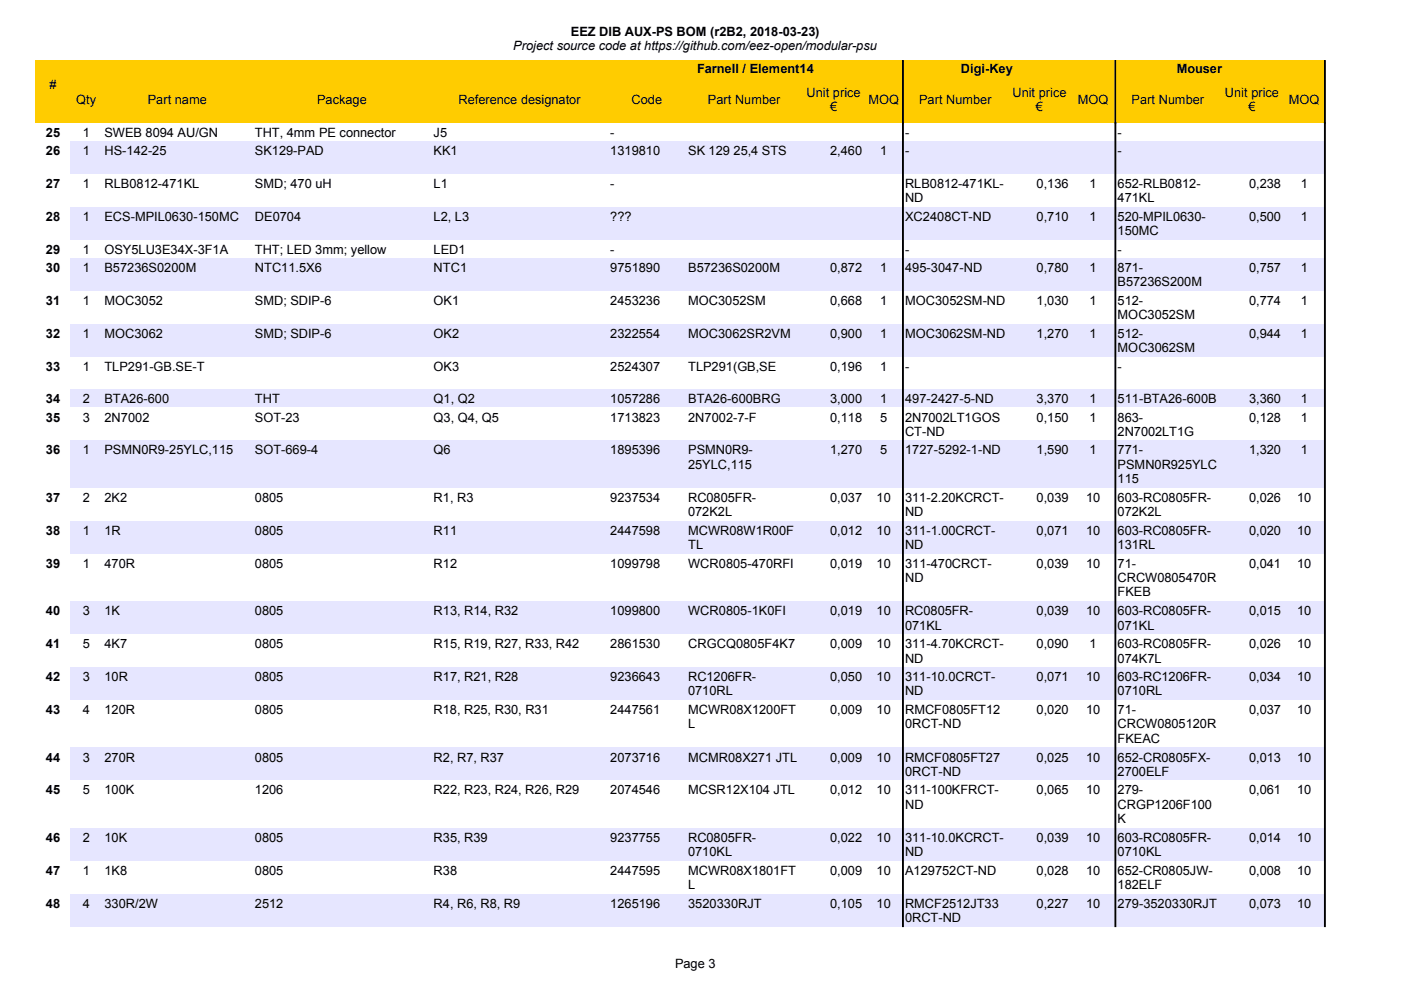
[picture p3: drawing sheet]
<svg xmlns="http://www.w3.org/2000/svg" width="297mm" height="210mm" viewBox="0 0 297 210" stroke-linecap="round" stroke-linejoin="round" font-family="sans-serif">
<defs><g id="words">
<g font-size="2.7">
<text x="108.8" y="10.6">Project source code at https://github.com/eez-open/modular-psu</text>
<text x="121" y="7.5">EEZ DIB AUX-PS BOM (r2B2, 2018-03-23)</text>
<text x="147.8" y="15.4">Farnell / Element14</text>
<text x="203.7" y="15.4">Digi-Key</text>
<text x="249.5" y="15.4">Mouser</text>
<text x="10.5" y="18.9">#</text>
<text x="16.2" y="22">Qty</text>
<text x="31.3" y="22">Part name</text>
<text x="67.2" y="22">Package</text>
<text x="97.2" y="22">Reference designator</text>
<text x="133.9" y="22">Code</text>
<text x="150.1" y="22">Part Number</text>
<text x="171" y="20.5">Unit price</text>
<text x="176" y="23.5">€</text>
<text x="184.1" y="22">MOQ</text>
<text x="194.9" y="22">Part Number</text>
<text x="214.7" y="20.5">Unit price</text>
<text x="219.6" y="23.5">€</text>
<text x="228.5" y="22">MOQ</text>
<text x="239.9" y="22">Part Number</text>
<text x="259.7" y="20.5">Unit price</text>
<text x="264.7" y="23.5">€</text>
<text x="273.3" y="22">MOQ</text>
<text x="9.7" y="29">25</text>
<text x="17.5" y="29">1</text>
<text x="22.2" y="29">SWEB 8094 AU/GN</text>
<text x="54" y="29">THT, 4mm PE connector</text>
<text x="91.9" y="29">J5</text>
<text x="129.4" y="29">-</text>
<text x="191.9" y="29">-</text>
<text x="237" y="29">-</text>
<text x="9.7" y="32.9">26</text>
<text x="17.5" y="32.9">1</text>
<text x="22.2" y="32.9">HS-142-25</text>
<text x="54" y="32.9">SK129-PAD</text>
<text x="91.9" y="32.9">KK1</text>
<text x="129.4" y="32.9">1319810</text>
<text x="145.9" y="32.9">SK 129 25,4 STS</text>
<text x="176" y="32.9">2,460</text>
<text x="186.6" y="32.9">1</text>
<text x="191.9" y="32.9">-</text>
<text x="237" y="32.9">-</text>
<text x="9.7" y="39.9">27</text>
<text x="17.5" y="39.9">1</text>
<text x="22.2" y="39.9">RLB0812-471KL</text>
<text x="54" y="39.9">SMD; 470 uH</text>
<text x="91.9" y="39.9">L1</text>
<text x="129.4" y="39.9">-</text>
<text x="191.9" y="39.9">RLB0812-471KL-</text>
<text x="219.8" y="39.9">0,136</text>
<text x="231" y="39.9">1</text>
<text x="237" y="39.9">652-RLB0812-</text>
<text x="264.8" y="39.9">0,238</text>
<text x="275.8" y="39.9">1</text>
<text x="9.7" y="46.8">28</text>
<text x="17.5" y="46.8">1</text>
<text x="22.2" y="46.8">ECS-MPIL0630-150MC</text>
<text x="54" y="46.8">DE0704</text>
<text x="91.9" y="46.8">L2, L3</text>
<text x="129.4" y="46.8">???</text>
<text x="191.9" y="46.8">XC2408CT-ND</text>
<text x="191.9" y="42.9">ND</text>
<text x="219.8" y="46.8">0,710</text>
<text x="231" y="46.8">1</text>
<text x="237" y="42.9">471KL</text>
<text x="237" y="46.8">520-MPIL0630-</text>
<text x="264.8" y="46.8">0,500</text>
<text x="275.8" y="46.8">1</text>
<text x="9.7" y="53.8">29</text>
<text x="17.5" y="53.8">1</text>
<text x="22.2" y="53.8">OSY5LU3E34X-3F1A</text>
<text x="54" y="53.8">THT; LED 3mm; yellow</text>
<text x="91.9" y="53.8">LED1</text>
<text x="129.4" y="53.8">-</text>
<text x="191.9" y="53.8">-</text>
<text x="237" y="53.8">-</text>
<text x="237" y="49.8">150MC</text>
<text x="9.7" y="57.6">30</text>
<text x="17.5" y="57.6">1</text>
<text x="22.2" y="57.6">B57236S0200M</text>
<text x="54" y="57.6">NTC11.5X6</text>
<text x="91.9" y="57.6">NTC1</text>
<text x="129.4" y="57.6">9751890</text>
<text x="145.9" y="57.6">B57236S0200M</text>
<text x="176" y="57.6">0,872</text>
<text x="186.6" y="57.6">1</text>
<text x="191.9" y="57.6">495-3047-ND</text>
<text x="219.8" y="57.6">0,780</text>
<text x="231" y="57.6">1</text>
<text x="237" y="57.6">871-</text>
<text x="264.8" y="57.6">0,757</text>
<text x="275.8" y="57.6">1</text>
<text x="9.7" y="64.6">31</text>
<text x="17.5" y="64.6">1</text>
<text x="22.2" y="64.6">MOC3052</text>
<text x="54" y="64.6">SMD; SDIP-6</text>
<text x="91.9" y="64.6">OK1</text>
<text x="129.4" y="64.6">2453236</text>
<text x="145.9" y="64.6">MOC3052SM</text>
<text x="176" y="64.6">0,668</text>
<text x="186.6" y="64.6">1</text>
<text x="191.9" y="64.6">MOC3052SM-ND</text>
<text x="219.8" y="64.6">1,030</text>
<text x="231" y="64.6">1</text>
<text x="237" y="60.7">B57236S200M</text>
<text x="237" y="64.6">512-</text>
<text x="264.8" y="64.6">0,774</text>
<text x="275.8" y="64.6">1</text>
<text x="9.7" y="71.6">32</text>
<text x="17.5" y="71.6">1</text>
<text x="22.2" y="71.6">MOC3062</text>
<text x="54" y="71.6">SMD; SDIP-6</text>
<text x="91.9" y="71.6">OK2</text>
<text x="129.4" y="71.6">2322554</text>
<text x="145.9" y="71.6">MOC3062SR2VM</text>
<text x="176" y="71.6">0,900</text>
<text x="186.6" y="71.6">1</text>
<text x="191.9" y="71.6">MOC3062SM-ND</text>
<text x="219.8" y="71.6">1,270</text>
<text x="231" y="71.6">1</text>
<text x="237" y="67.7">MOC3052SM</text>
<text x="237" y="71.6">512-</text>
<text x="264.8" y="71.6">0,944</text>
<text x="275.8" y="71.6">1</text>
<text x="237" y="74.6">MOC3062SM</text>
<text x="9.7" y="78.6">33</text>
<text x="17.5" y="78.6">1</text>
<text x="22.2" y="78.6">TLP291-GB.SE-T</text>
<text x="91.9" y="78.6">OK3</text>
<text x="129.4" y="78.6">2524307</text>
<text x="145.9" y="78.6">TLP291(GB,SE</text>
<text x="176" y="78.6">0,196</text>
<text x="186.6" y="78.6">1</text>
<text x="191.9" y="78.6">-</text>
<text x="237" y="78.6">-</text>
<text x="9.7" y="85.5">34</text>
<text x="9.7" y="89.4">35</text>
<text x="17.5" y="85.5">2</text>
<text x="17.5" y="89.4">3</text>
<text x="22.2" y="85.5">BTA26-600</text>
<text x="22.2" y="89.4">2N7002</text>
<text x="54" y="85.5">THT</text>
<text x="54" y="89.4">SOT-23</text>
<text x="91.9" y="85.5">Q1, Q2</text>
<text x="91.9" y="89.4">Q3, Q4, Q5</text>
<text x="129.4" y="85.5">1057286</text>
<text x="129.4" y="89.4">1713823</text>
<text x="145.9" y="85.5">BTA26-600BRG</text>
<text x="145.9" y="89.4">2N7002-7-F</text>
<text x="176" y="85.5">3,000</text>
<text x="176" y="89.4">0,118</text>
<text x="186.6" y="85.5">1</text>
<text x="186.6" y="89.4">5</text>
<text x="191.9" y="85.5">497-2427-5-ND</text>
<text x="191.9" y="89.4">2N7002LT1GOS</text>
<text x="219.8" y="85.5">3,370</text>
<text x="219.8" y="89.4">0,150</text>
<text x="231" y="85.5">1</text>
<text x="231" y="89.4">1</text>
<text x="237" y="85.5">511-BTA26-600B</text>
<text x="237" y="89.4">863-</text>
<text x="264.8" y="85.5">3,360</text>
<text x="264.8" y="89.4">0,128</text>
<text x="275.8" y="85.5">1</text>
<text x="275.8" y="89.4">1</text>
<text x="191.9" y="92.4">CT-ND</text>
<text x="237" y="92.4">2N7002LT1G</text>
<text x="9.7" y="96.3">36</text>
<text x="17.5" y="96.3">1</text>
<text x="22.2" y="96.3">PSMN0R9-25YLC,115</text>
<text x="54" y="96.3">SOT-669-4</text>
<text x="91.9" y="96.3">Q6</text>
<text x="129.4" y="96.3">1895396</text>
<text x="145.9" y="96.3">PSMN0R9-</text>
<text x="145.9" y="99.4">25YLC,115</text>
<text x="176" y="96.3">1,270</text>
<text x="186.6" y="96.3">5</text>
<text x="191.9" y="96.3">1727-5292-1-ND</text>
<text x="219.8" y="96.3">1,590</text>
<text x="231" y="96.3">1</text>
<text x="237" y="96.3">771-</text>
<text x="237" y="99.4">PSMN0R925YLC</text>
<text x="264.8" y="96.3">1,320</text>
<text x="275.8" y="96.3">1</text>
<text x="9.7" y="106.4">37</text>
<text x="17.5" y="106.4">2</text>
<text x="22.2" y="106.4">2K2</text>
<text x="54" y="106.4">0805</text>
<text x="91.9" y="106.4">R1, R3</text>
<text x="129.4" y="106.4">9237534</text>
<text x="145.9" y="106.4">RC0805FR-</text>
<text x="176" y="106.4">0,037</text>
<text x="185.8" y="106.4">10</text>
<text x="191.9" y="106.4">311-2.20KCRCT-</text>
<text x="219.8" y="106.4">0,039</text>
<text x="230.3" y="106.4">10</text>
<text x="237" y="102.4">115</text>
<text x="237" y="106.4">603-RC0805FR-</text>
<text x="264.8" y="106.4">0,026</text>
<text x="275" y="106.4">10</text>
<text x="9.7" y="113.4">38</text>
<text x="17.5" y="113.4">1</text>
<text x="22.2" y="113.4">1R</text>
<text x="54" y="113.4">0805</text>
<text x="91.9" y="113.4">R11</text>
<text x="129.4" y="113.4">2447598</text>
<text x="145.9" y="109.5">072K2L</text>
<text x="145.9" y="113.4">MCWR08W1R00F</text>
<text x="176" y="113.4">0,012</text>
<text x="185.8" y="113.4">10</text>
<text x="191.9" y="109.5">ND</text>
<text x="191.9" y="113.4">311-1.00CRCT-</text>
<text x="219.8" y="113.4">0,071</text>
<text x="230.3" y="113.4">10</text>
<text x="237" y="109.5">072K2L</text>
<text x="237" y="113.4">603-RC0805FR-</text>
<text x="264.8" y="113.4">0,020</text>
<text x="275" y="113.4">10</text>
<text x="145.9" y="116.5">TL</text>
<text x="191.9" y="116.5">ND</text>
<text x="237" y="116.5">131RL</text>
<text x="9.7" y="120.4">39</text>
<text x="17.5" y="120.4">1</text>
<text x="22.2" y="120.4">470R</text>
<text x="54" y="120.4">0805</text>
<text x="91.9" y="120.4">R12</text>
<text x="129.4" y="120.4">1099798</text>
<text x="145.9" y="120.4">WCR0805-470RFI</text>
<text x="176" y="120.4">0,019</text>
<text x="185.8" y="120.4">10</text>
<text x="191.9" y="120.4">311-470CRCT-</text>
<text x="191.9" y="123.4">ND</text>
<text x="219.8" y="120.4">0,039</text>
<text x="230.3" y="120.4">10</text>
<text x="237" y="120.4">71-</text>
<text x="237" y="123.4">CRCW0805470R</text>
<text x="264.8" y="120.4">0,041</text>
<text x="275" y="120.4">10</text>
<text x="9.7" y="130.5">40</text>
<text x="17.5" y="130.5">3</text>
<text x="22.2" y="130.5">1K</text>
<text x="54" y="130.5">0805</text>
<text x="91.9" y="130.5">R13, R14, R32</text>
<text x="129.4" y="130.5">1099800</text>
<text x="145.9" y="130.5">WCR0805-1K0FI</text>
<text x="176" y="130.5">0,019</text>
<text x="185.8" y="130.5">10</text>
<text x="191.9" y="130.5">RC0805FR-</text>
<text x="219.8" y="130.5">0,039</text>
<text x="230.3" y="130.5">10</text>
<text x="237" y="126.5">FKEB</text>
<text x="237" y="130.5">603-RC0805FR-</text>
<text x="264.8" y="130.5">0,015</text>
<text x="275" y="130.5">10</text>
<text x="9.7" y="137.4">41</text>
<text x="17.5" y="137.4">5</text>
<text x="22.2" y="137.4">4K7</text>
<text x="54" y="137.4">0805</text>
<text x="91.9" y="137.4">R15, R19, R27, R33, R42</text>
<text x="129.4" y="137.4">2861530</text>
<text x="145.9" y="137.4">CRGCQ0805F4K7</text>
<text x="176" y="137.4">0,009</text>
<text x="185.8" y="137.4">10</text>
<text x="191.9" y="133.5">071KL</text>
<text x="191.9" y="137.4">311-4.70KCRCT-</text>
<text x="219.8" y="137.4">0,090</text>
<text x="231" y="137.4">1</text>
<text x="237" y="133.5">071KL</text>
<text x="237" y="137.4">603-RC0805FR-</text>
<text x="264.8" y="137.4">0,026</text>
<text x="275" y="137.4">10</text>
<text x="191.9" y="140.5">ND</text>
<text x="237" y="140.5">074K7L</text>
<text x="9.7" y="144.4">42</text>
<text x="17.5" y="144.4">3</text>
<text x="22.2" y="144.4">10R</text>
<text x="54" y="144.4">0805</text>
<text x="91.9" y="144.4">R17, R21, R28</text>
<text x="129.4" y="144.4">9236643</text>
<text x="145.9" y="144.4">RC1206FR-</text>
<text x="145.9" y="147.4">0710RL</text>
<text x="176" y="144.4">0,050</text>
<text x="185.8" y="144.4">10</text>
<text x="191.9" y="144.4">311-10.0CRCT-</text>
<text x="191.9" y="147.4">ND</text>
<text x="219.8" y="144.4">0,071</text>
<text x="230.3" y="144.4">10</text>
<text x="237" y="144.4">603-RC1206FR-</text>
<text x="237" y="147.4">0710RL</text>
<text x="264.8" y="144.4">0,034</text>
<text x="275" y="144.4">10</text>
<text x="9.7" y="151.4">43</text>
<text x="17.5" y="151.4">4</text>
<text x="22.2" y="151.4">120R</text>
<text x="54" y="151.4">0805</text>
<text x="91.9" y="151.4">R18, R25, R30, R31</text>
<text x="129.4" y="151.4">2447561</text>
<text x="145.9" y="151.4">MCWR08X1200FT</text>
<text x="145.9" y="154.4">L</text>
<text x="176" y="151.4">0,009</text>
<text x="185.8" y="151.4">10</text>
<text x="191.9" y="151.4">RMCF0805FT12</text>
<text x="191.9" y="154.4">0RCT-ND</text>
<text x="219.8" y="151.4">0,020</text>
<text x="230.3" y="151.4">10</text>
<text x="237" y="151.4">71-</text>
<text x="237" y="154.4">CRCW0805120R</text>
<text x="264.8" y="151.4">0,037</text>
<text x="275" y="151.4">10</text>
<text x="9.7" y="161.5">44</text>
<text x="17.5" y="161.5">3</text>
<text x="22.2" y="161.5">270R</text>
<text x="54" y="161.5">0805</text>
<text x="91.9" y="161.5">R2, R7, R37</text>
<text x="129.4" y="161.5">2073716</text>
<text x="145.9" y="161.5">MCMR08X271 JTL</text>
<text x="176" y="161.5">0,009</text>
<text x="185.8" y="161.5">10</text>
<text x="191.9" y="161.5">RMCF0805FT27</text>
<text x="219.8" y="161.5">0,025</text>
<text x="230.3" y="161.5">10</text>
<text x="237" y="157.4">FKEAC</text>
<text x="237" y="161.5">652-CR0805FX-</text>
<text x="264.8" y="161.5">0,013</text>
<text x="275" y="161.5">10</text>
<text x="191.9" y="164.5">0RCT-ND</text>
<text x="237" y="164.5">2700ELF</text>
<text x="9.7" y="168.4">45</text>
<text x="17.5" y="168.4">5</text>
<text x="22.2" y="168.4">100K</text>
<text x="54" y="168.4">1206</text>
<text x="91.9" y="168.4">R22, R23, R24, R26, R29</text>
<text x="129.4" y="168.4">2074546</text>
<text x="145.9" y="168.4">MCSR12X104 JTL</text>
<text x="176" y="168.4">0,012</text>
<text x="185.8" y="168.4">10</text>
<text x="191.9" y="168.4">311-100KFRCT-</text>
<text x="191.9" y="171.4">ND</text>
<text x="219.8" y="168.4">0,065</text>
<text x="230.3" y="168.4">10</text>
<text x="237" y="168.4">279-</text>
<text x="237" y="171.4">CRGP1206F100</text>
<text x="264.8" y="168.4">0,061</text>
<text x="275" y="168.4">10</text>
<text x="9.7" y="178.5">46</text>
<text x="17.5" y="178.5">2</text>
<text x="22.2" y="178.5">10K</text>
<text x="54" y="178.5">0805</text>
<text x="91.9" y="178.5">R35, R39</text>
<text x="129.4" y="178.5">9237755</text>
<text x="145.9" y="178.5">RC0805FR-</text>
<text x="176" y="178.5">0,022</text>
<text x="185.8" y="178.5">10</text>
<text x="191.9" y="178.5">311-10.0KCRCT-</text>
<text x="219.8" y="178.5">0,039</text>
<text x="230.3" y="178.5">10</text>
<text x="237" y="174.5">K</text>
<text x="237" y="178.5">603-RC0805FR-</text>
<text x="264.8" y="178.5">0,014</text>
<text x="275" y="178.5">10</text>
<text x="9.7" y="185.5">47</text>
<text x="17.5" y="185.5">1</text>
<text x="22.2" y="185.5">1K8</text>
<text x="54" y="185.5">0805</text>
<text x="91.9" y="185.5">R38</text>
<text x="129.4" y="185.5">2447595</text>
<text x="145.9" y="181.5">0710KL</text>
<text x="145.9" y="185.5">MCWR08X1801FT</text>
<text x="176" y="185.5">0,009</text>
<text x="185.8" y="185.5">10</text>
<text x="191.9" y="185.5">A129752CT-ND</text>
<text x="191.9" y="181.5">ND</text>
<text x="219.8" y="185.5">0,028</text>
<text x="230.3" y="185.5">10</text>
<text x="237" y="181.5">0710KL</text>
<text x="237" y="185.5">652-CR0805JW-</text>
<text x="264.8" y="185.5">0,008</text>
<text x="275" y="185.5">10</text>
<text x="145.9" y="188.5">L</text>
<text x="237" y="188.5">182ELF</text>
<text x="9.7" y="192.4">48</text>
<text x="17.5" y="192.4">4</text>
<text x="22.2" y="192.4">330R/2W</text>
<text x="54" y="192.4">2512</text>
<text x="91.9" y="192.4">R4, R6, R8, R9</text>
<text x="129.4" y="192.4">1265196</text>
<text x="145.9" y="192.4">3520330RJT</text>
<text x="176" y="192.4">0,105</text>
<text x="185.8" y="192.4">10</text>
<text x="191.9" y="192.4">RMCF2512JT33</text>
<text x="191.9" y="195.5">0RCT-ND</text>
<text x="219.8" y="192.4">0,227</text>
<text x="230.3" y="192.4">10</text>
<text x="237" y="192.4">279-3520330RJT</text>
<text x="264.8" y="192.4">0,073</text>
<text x="275" y="192.4">10</text>
<text x="143.1" y="205.3">Page 3</text>
</g>
</g></defs>
<path d="M7.6 12.8h273.3v13.2h-273.3z" fill-rule="evenodd" fill="#fc0"/>
<g fill="#000" stroke="#000" stroke-width=".21">
<path d="M191.3 12.8h.2v13.3h-.2z" fill-rule="evenodd"/>
<path d="M236.4 12.8h.2v13.3h-.2z" fill-rule="evenodd"/>
<path d="M280.8 12.8h.2v13.3h-.2z" fill-rule="evenodd"/>
</g>
<g fill="#e6e6ff">
<path d="M14.9 29.9h266v7h-266z" fill-rule="evenodd"/>
<path d="M14.9 43.9h266v6.9h-266z" fill-rule="evenodd"/>
<path d="M14.9 54.7h266v6.9h-266z" fill-rule="evenodd"/>
<path d="M14.9 68.6h266v7h-266z" fill-rule="evenodd"/>
<path d="M14.9 82.6h266v3.8h-266z" fill-rule="evenodd"/>
<path d="M14.9 93.4h266v10h-266z" fill-rule="evenodd"/>
<path d="M14.9 110.5h266v6.9h-266z" fill-rule="evenodd"/>
<path d="M14.9 127.5h266v6.9h-266z" fill-rule="evenodd"/>
<path d="M14.9 141.4h266v7h-266z" fill-rule="evenodd"/>
<path d="M14.9 158.5h266v7h-266z" fill-rule="evenodd"/>
<path d="M14.9 175.5h266v7h-266z" fill-rule="evenodd"/>
<path d="M14.9 189.5h266v6.9h-266z" fill-rule="evenodd"/>
</g>
<g fill="#000" stroke="#000" stroke-width=".21">
<path d="M191.3 26.1h.2v170.4h-.2z" fill-rule="evenodd"/>
<path d="M236.4 26.1h.2v170.4h-.2z" fill-rule="evenodd"/>
<path d="M280.8 26.1h.2v170.4h-.2z" fill-rule="evenodd"/>
</g>
<use href="#words"/>
</svg>
